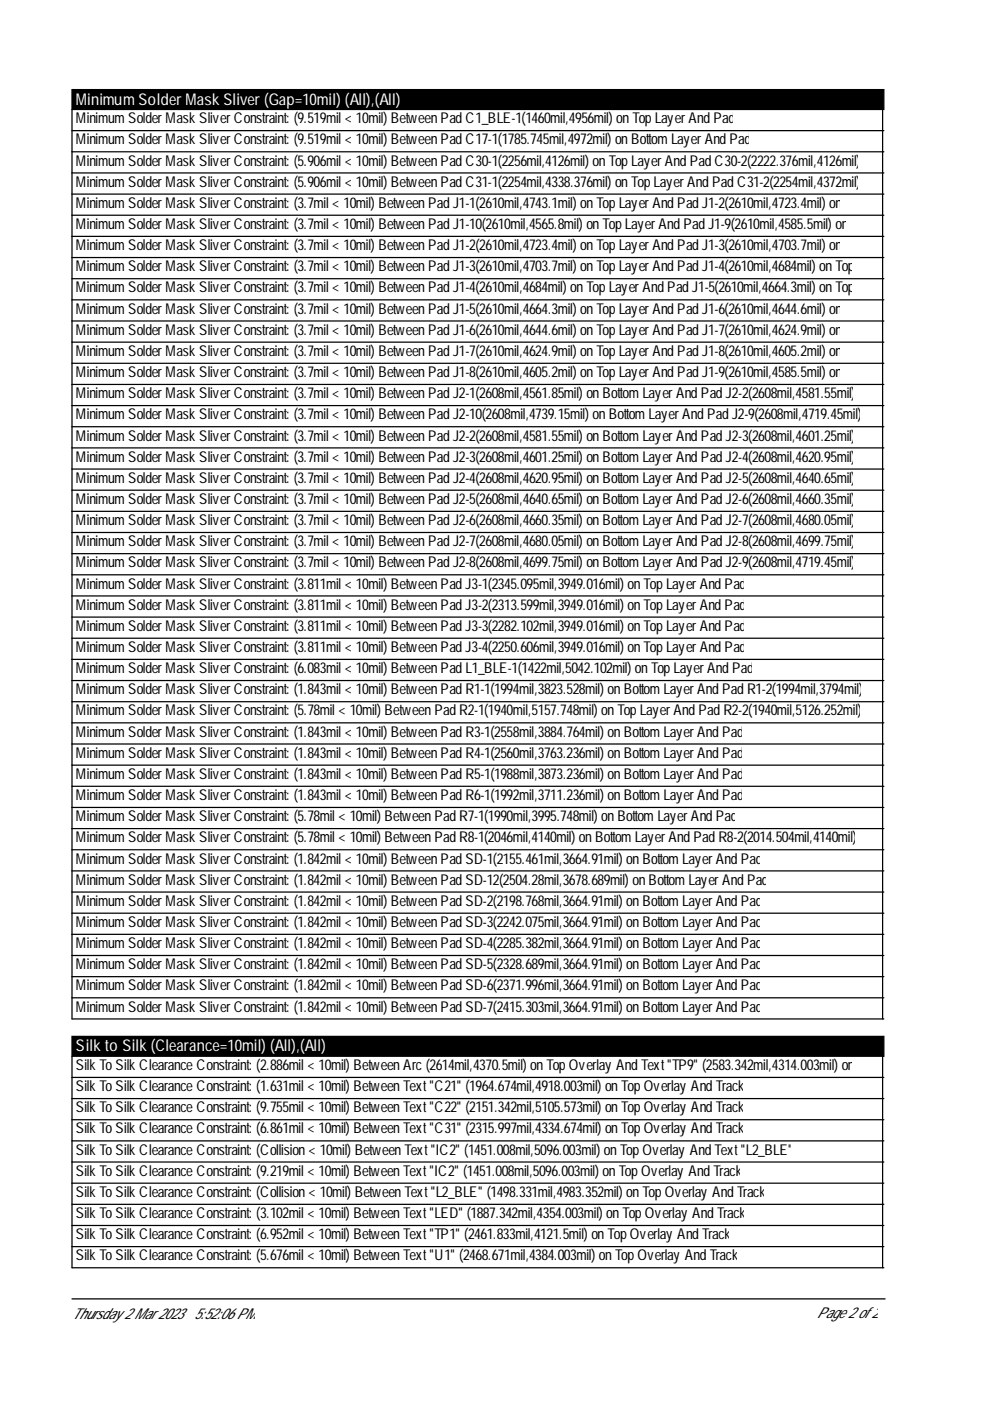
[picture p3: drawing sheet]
<svg xmlns="http://www.w3.org/2000/svg" width="210mm" height="297mm" viewBox="0 0 210 297" stroke-linecap="round" stroke-linejoin="round" font-family="sans-serif">
<defs><g id="words">
<g font-size="3.4" fill="#fff">
<text x="16.1" y="22.2">Minimum SolderMask Sliver(Gap=10mil) (All),(All)</text>
<text x="16.1" y="222.9">Silk to Silk (Clearance=10mil) (All),(All)</text>
</g>
<g font-size="3.2">
<text x="16.1" y="26.1">MinimumSolderMaskSliverConstraint: (9.519mil &lt; 10mil) BetweenPadC1_BLE-1(1460mil,4956mil) onTopLayerAndPad</text>
<text x="16.1" y="30.6">MinimumSolderMaskSliverConstraint: (9.519mil &lt; 10mil) BetweenPadC17-1(1785.745mil,4972mil) onBottomLayerAndPad</text>
<text x="16.1" y="35.1">MinimumSolderMaskSliverConstraint: (5.906mil &lt; 10mil) BetweenPadC30-1(2256mil,4126mil) onTopLayerAndPadC30-2(2222.376mil,4126mil)</text>
<text x="16.1" y="39.6">MinimumSolderMaskSliverConstraint: (5.906mil &lt; 10mil) BetweenPadC31-1(2254mil,4338.376mil) onTopLayerAndPadC31-2(2254mil,4372mil)</text>
<text x="16.1" y="44.1">MinimumSolderMaskSliverConstraint: (3.7mil &lt; 10mil) BetweenPadJ1-1(2610mil,4743.1mil) onTopLayerAndPadJ1-2(2610mil,4723.4mil) on</text>
<text x="16.1" y="48.6">MinimumSolderMaskSliverConstraint: (3.7mil &lt; 10mil) BetweenPadJ1-10(2610mil,4565.8mil) onTopLayerAndPadJ1-9(2610mil,4585.5mil) on</text>
<text x="16.1" y="53">MinimumSolderMaskSliverConstraint: (3.7mil &lt; 10mil) BetweenPadJ1-2(2610mil,4723.4mil) onTopLayerAndPadJ1-3(2610mil,4703.7mil) on</text>
<text x="16.1" y="57.5">MinimumSolderMaskSliverConstraint: (3.7mil &lt; 10mil) BetweenPadJ1-3(2610mil,4703.7mil) onTopLayerAndPadJ1-4(2610mil,4684mil) onTop</text>
<text x="16.1" y="62">MinimumSolderMaskSliverConstraint: (3.7mil &lt; 10mil) BetweenPadJ1-4(2610mil,4684mil) onTopLayerAndPadJ1-5(2610mil,4664.3mil) onTop</text>
<text x="16.1" y="66.5">MinimumSolderMaskSliverConstraint: (3.7mil &lt; 10mil) BetweenPadJ1-5(2610mil,4664.3mil) onTopLayerAndPadJ1-6(2610mil,4644.6mil) on</text>
<text x="16.1" y="71">MinimumSolderMaskSliverConstraint: (3.7mil &lt; 10mil) BetweenPadJ1-6(2610mil,4644.6mil) onTopLayerAndPadJ1-7(2610mil,4624.9mil) on</text>
<text x="16.1" y="75.5">MinimumSolderMaskSliverConstraint: (3.7mil &lt; 10mil) BetweenPadJ1-7(2610mil,4624.9mil) onTopLayerAndPadJ1-8(2610mil,4605.2mil) on</text>
<text x="16.1" y="79.9">MinimumSolderMaskSliverConstraint: (3.7mil &lt; 10mil) BetweenPadJ1-8(2610mil,4605.2mil) onTopLayerAndPadJ1-9(2610mil,4585.5mil) on</text>
<text x="16.1" y="84.4">MinimumSolderMaskSliverConstraint: (3.7mil &lt; 10mil) BetweenPadJ2-1(2608mil,4561.85mil) onBottomLayerAndPadJ2-2(2608mil,4581.55mil)</text>
<text x="16.1" y="88.9">MinimumSolderMaskSliverConstraint: (3.7mil &lt; 10mil) BetweenPadJ2-10(2608mil,4739.15mil) onBottomLayerAndPadJ2-9(2608mil,4719.45mil)</text>
<text x="16.1" y="93.4">MinimumSolderMaskSliverConstraint: (3.7mil &lt; 10mil) BetweenPadJ2-2(2608mil,4581.55mil) onBottomLayerAndPadJ2-3(2608mil,4601.25mil)</text>
<text x="16.1" y="97.9">MinimumSolderMaskSliverConstraint: (3.7mil &lt; 10mil) BetweenPadJ2-3(2608mil,4601.25mil) onBottomLayerAndPadJ2-4(2608mil,4620.95mil)</text>
<text x="16.1" y="102.4">MinimumSolderMaskSliverConstraint: (3.7mil &lt; 10mil) BetweenPadJ2-4(2608mil,4620.95mil) onBottomLayerAndPadJ2-5(2608mil,4640.65mil)</text>
<text x="16.1" y="106.8">MinimumSolderMaskSliverConstraint: (3.7mil &lt; 10mil) BetweenPadJ2-5(2608mil,4640.65mil) onBottomLayerAndPadJ2-6(2608mil,4660.35mil)</text>
<text x="16.1" y="111.3">MinimumSolderMaskSliverConstraint: (3.7mil &lt; 10mil) BetweenPadJ2-6(2608mil,4660.35mil) onBottomLayerAndPadJ2-7(2608mil,4680.05mil)</text>
<text x="16.1" y="115.8">MinimumSolderMaskSliverConstraint: (3.7mil &lt; 10mil) BetweenPadJ2-7(2608mil,4680.05mil) onBottomLayerAndPadJ2-8(2608mil,4699.75mil)</text>
<text x="16.1" y="120.3">MinimumSolderMaskSliverConstraint: (3.7mil &lt; 10mil) BetweenPadJ2-8(2608mil,4699.75mil) onBottomLayerAndPadJ2-9(2608mil,4719.45mil)</text>
<text x="16.1" y="124.8">MinimumSolderMaskSliverConstraint: (3.811mil &lt; 10mil) BetweenPadJ3-1(2345.095mil,3949.016mil) onTopLayerAndPad</text>
<text x="16.1" y="129.3">MinimumSolderMaskSliverConstraint: (3.811mil &lt; 10mil) BetweenPadJ3-2(2313.599mil,3949.016mil) onTopLayerAndPad</text>
<text x="16.1" y="133.8">MinimumSolderMaskSliverConstraint: (3.811mil &lt; 10mil) BetweenPadJ3-3(2282.102mil,3949.016mil) onTopLayerAndPad</text>
<text x="16.1" y="138.2">MinimumSolderMaskSliverConstraint: (3.811mil &lt; 10mil) BetweenPadJ3-4(2250.606mil,3949.016mil) onTopLayerAndPad</text>
<text x="16.1" y="142.7">MinimumSolderMaskSliverConstraint: (6.083mil &lt; 10mil) BetweenPadL1_BLE-1(1422mil,5042.102mil) onTopLayerAndPad</text>
<text x="16.1" y="147.2">MinimumSolderMaskSliverConstraint: (1.843mil &lt; 10mil) BetweenPadR1-1(1994mil,3823.528mil) onBottomLayerAndPadR1-2(1994mil,3794mil)</text>
<text x="16.1" y="151.7">MinimumSolderMaskSliverConstraint: (5.78mil &lt; 10mil) BetweenPadR2-1(1940mil,5157.748mil) onTopLayerAndPadR2-2(1940mil,5126.252mil)</text>
<text x="16.1" y="156.2">MinimumSolderMaskSliverConstraint: (1.843mil &lt; 10mil) BetweenPadR3-1(2558mil,3884.764mil) onBottomLayerAndPad</text>
<text x="16.1" y="160.7">MinimumSolderMaskSliverConstraint: (1.843mil &lt; 10mil) BetweenPadR4-1(2560mil,3763.236mil) onBottomLayerAndPad</text>
<text x="16.1" y="165.1">MinimumSolderMaskSliverConstraint: (1.843mil &lt; 10mil) BetweenPadR5-1(1988mil,3873.236mil) onBottomLayerAndPad</text>
<text x="16.1" y="169.6">MinimumSolderMaskSliverConstraint: (1.843mil &lt; 10mil) BetweenPadR6-1(1992mil,3711.236mil) onBottomLayerAndPad</text>
<text x="16.1" y="174.1">MinimumSolderMaskSliverConstraint: (5.78mil &lt; 10mil) BetweenPadR7-1(1990mil,3995.748mil) onBottomLayerAndPad</text>
<text x="16.1" y="178.6">MinimumSolderMaskSliverConstraint: (5.78mil &lt; 10mil) BetweenPadR8-1(2046mil,4140mil) onBottomLayerAndPadR8-2(2014.504mil,4140mil)</text>
<text x="16.1" y="183.1">MinimumSolderMaskSliverConstraint: (1.842mil &lt; 10mil) BetweenPadSD-1(2155.461mil,3664.91mil) onBottomLayerAndPad</text>
<text x="16.1" y="187.6">MinimumSolderMaskSliverConstraint: (1.842mil &lt; 10mil) BetweenPadSD-12(2504.28mil,3678.689mil) onBottomLayerAndPad</text>
<text x="16.1" y="192.1">MinimumSolderMaskSliverConstraint: (1.842mil &lt; 10mil) BetweenPadSD-2(2198.768mil,3664.91mil) onBottomLayerAndPad</text>
<text x="16.1" y="196.5">MinimumSolderMaskSliverConstraint: (1.842mil &lt; 10mil) BetweenPadSD-3(2242.075mil,3664.91mil) onBottomLayerAndPad</text>
<text x="16.1" y="201">MinimumSolderMaskSliverConstraint: (1.842mil &lt; 10mil) BetweenPadSD-4(2285.382mil,3664.91mil) onBottomLayerAndPad</text>
<text x="16.1" y="205.5">MinimumSolderMaskSliverConstraint: (1.842mil &lt; 10mil) BetweenPadSD-5(2328.689mil,3664.91mil) onBottomLayerAndPad</text>
<text x="16.1" y="210">MinimumSolderMaskSliverConstraint: (1.842mil &lt; 10mil) BetweenPadSD-6(2371.996mil,3664.91mil) onBottomLayerAndPad</text>
<text x="16.1" y="214.5">MinimumSolderMaskSliverConstraint: (1.842mil &lt; 10mil) BetweenPadSD-7(2415.303mil,3664.91mil) onBottomLayerAndPad</text>
<text x="16.1" y="226.9">SilkToSilkClearanceConstraint: (2.886mil &lt; 10mil) BetweenArc(2614mil,4370.5mil) onTopOverlay AndText&quot;TP9&quot; (2583.342mil,4314.003mil) on</text>
<text x="16.1" y="231.4">SilkToSilkClearanceConstraint: (1.631mil &lt; 10mil) BetweenText&quot;C21&quot; (1964.674mil,4918.003mil) onTopOverlay AndTrack</text>
<text x="16.1" y="235.8">SilkToSilkClearanceConstraint: (9.755mil &lt; 10mil) BetweenText&quot;C22&quot; (2151.342mil,5105.573mil) onTopOverlay AndTrack</text>
<text x="16.1" y="240.3">SilkToSilkClearanceConstraint: (6.861mil &lt; 10mil) BetweenText&quot;C31&quot; (2315.997mil,4334.674mil) onTopOverlay AndTrack</text>
<text x="16.1" y="244.8">SilkToSilkClearanceConstraint: (Collision&lt; 10mil) BetweenText&quot;IC2&quot; (1451.008mil,5096.003mil) onTopOverlay AndText&quot;L2_BLE&quot;</text>
<text x="16.1" y="249.3">SilkToSilkClearanceConstraint: (9.219mil &lt; 10mil) BetweenText&quot;IC2&quot; (1451.008mil,5096.003mil) onTopOverlay AndTrack</text>
<text x="16.1" y="253.8">SilkToSilkClearanceConstraint: (Collision&lt; 10mil) BetweenText&quot;L2_BLE&quot; (1498.331mil,4983.352mil) onTopOverlay AndTrack</text>
<text x="16.1" y="258.3">SilkToSilkClearanceConstraint: (3.102mil &lt; 10mil) BetweenText&quot;LED&quot; (1887.342mil,4354.003mil) onTopOverlay AndTrack</text>
<text x="16.1" y="262.7">SilkToSilkClearanceConstraint: (6.952mil &lt; 10mil) BetweenText&quot;TP1&quot; (2461.833mil,4121.5mil) onTopOverlay AndTrack</text>
<text x="16.1" y="267.2">SilkToSilkClearanceConstraint: (5.676mil &lt; 10mil) BetweenText&quot;U1&quot; (2468.671mil,4384.003mil) onTopOverlay AndTrack</text>
<text x="15.3" y="279.6">Thursday2Mar2023</text>
<text x="41.1" y="279.6">5:52:06PM</text>
<text x="173.2" y="279.3">Page2of2</text>
</g>
</g></defs>
<path d="M15.3 19h172.1v4.2h-172.1zM15.3 219.7h172.1v4.3h-172.1z" fill="#000" stroke="#000" stroke-width=".26"/>
<g fill="none" stroke="#000" stroke-width=".26">
<path d="M15.3 27.7h172.1M15.3 23.2v192.8h172.1M15.3 32.2h172.1M15.3 36.7h172.1M187.1 23.2v192.8M15.3 41.2h172.1M15.3 45.6h172.1M15.3 50.1h172.1M15.3 54.6h172.1M15.3 59.1h172.1M15.3 63.6h172.1M15.3 68.1h172.1"/>
<path d="M15.3 72.5h172.1M15.3 77h172.1M15.3 81.5h172.1M15.3 86h172.1M15.3 90.5h172.1M15.3 95h172.1M15.3 99.4h172.1M15.3 103.9h172.1M15.3 108.4h172.1M15.3 112.9h172.1M15.3 117.4h172.1M15.3 121.9h172.1"/>
<path d="M15.3 126.4h172.1M15.3 130.8h172.1M15.3 135.3h172.1M15.3 139.8h172.1M15.3 144.3h172.1M15.3 148.8h172.1M15.3 153.3h172.1M15.3 157.7h172.1M15.3 162.2h172.1M15.3 166.7h172.1M15.3 171.2h172.1M15.3 175.7h172.1"/>
<path d="M15.3 180.2h172.1M15.3 184.6h172.1M15.3 189.1h172.1M15.3 193.6h172.1M15.3 198.1h172.1M15.3 202.6h172.1M15.3 207.1h172.1M15.3 211.6h172.1M15.3 224v44.8h172.1M15.3 228.4h172.1M15.3 232.9h172.1M15.3 237.4h172.1"/>
<path d="M187.1 224v44.8M15.3 241.9h172.1M15.3 246.4h172.1M15.3 250.9h172.1M15.3 255.3h172.1M15.3 259.8h172.1M15.3 264.3h172.1M15.3 275.4h172.4"/>
</g>
<use href="#words"/>
</svg>
